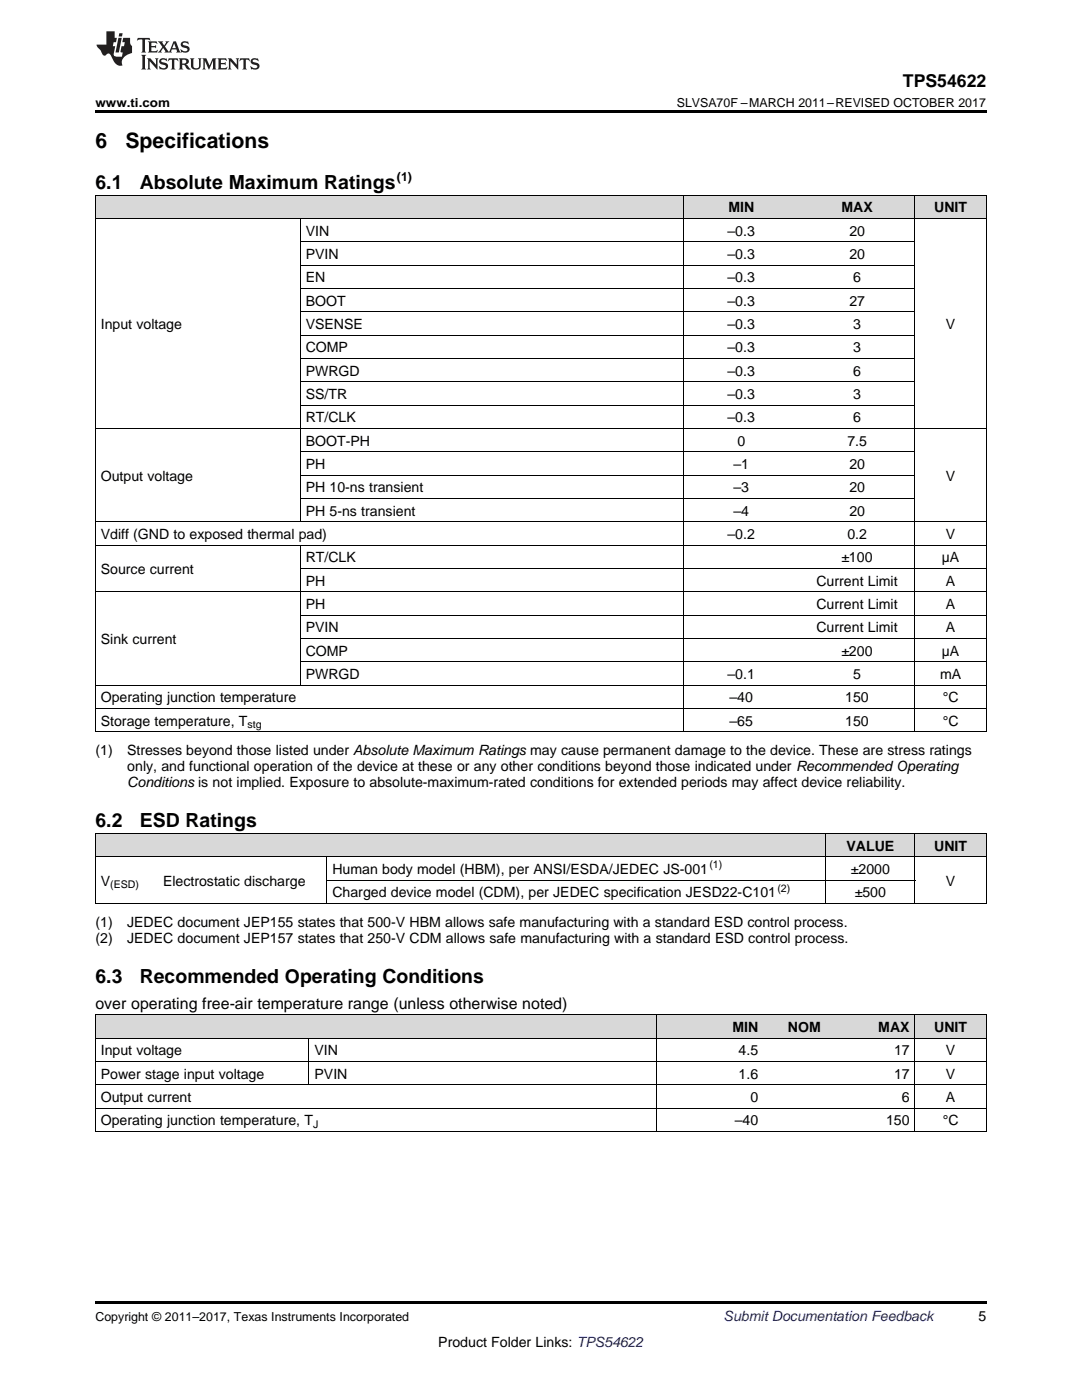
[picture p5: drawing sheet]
<svg xmlns="http://www.w3.org/2000/svg" width="216mm" height="279mm" viewBox="0 0 216 279" stroke-linecap="round" stroke-linejoin="round" font-family="sans-serif">
<defs><g id="words">
<g font-size="4.2">
<text x="19" y="29.6">6</text>
<text x="25" y="29.6">Specifications</text>
</g>
<g font-size="3.9">
<text x="19" y="37.7">6.1</text>
<text x="27.9" y="37.7">Absolute Maximum Ratings</text>
<text x="19" y="165.1">6.2</text>
<text x="27.9" y="165.1">ESD Ratings</text>
<text x="19" y="196.2">6.3</text>
<text x="27.9" y="196.2">Recommended Operating Conditions</text>
</g>
<text font-size="3.5" x="180.2" y="17.3">TPS54622</text>
<text font-size="3.2" x="19" y="201.3">over operating free-air temperature range (unless otherwise noted)</text>
<g font-size="2.8">
<text x="61" y="47">VIN</text>
<text x="145.2" y="47">–0.3</text>
<text x="145.3" y="42.4">MIN</text>
<text x="167.9" y="42.4">MAX</text>
<text x="169.5" y="47">20</text>
<text x="186.4" y="42.4">UNIT</text>
<text x="61" y="51.7">PVIN</text>
<text x="145.2" y="51.7">–0.3</text>
<text x="169.5" y="51.7">20</text>
<text x="61" y="56.3">EN</text>
<text x="145.2" y="56.3">–0.3</text>
<text x="170.3" y="56.3">6</text>
<text x="20.1" y="65.7">Input voltage</text>
<text x="61" y="61">BOOT</text>
<text x="61" y="65.7">VSENSE</text>
<text x="145.2" y="61">–0.3</text>
<text x="145.2" y="65.7">–0.3</text>
<text x="169.5" y="61">27</text>
<text x="170.3" y="65.7">3</text>
<text x="188.7" y="65.7">V</text>
<text x="61" y="70.3">COMP</text>
<text x="145.2" y="70.3">–0.3</text>
<text x="170.3" y="70.3">3</text>
<text x="61" y="75">PWRGD</text>
<text x="145.2" y="75">–0.3</text>
<text x="170.3" y="75">6</text>
<text x="61" y="79.6">SS/TR</text>
<text x="145.2" y="79.6">–0.3</text>
<text x="170.3" y="79.6">3</text>
<text x="61" y="84.3">RT/CLK</text>
<text x="61" y="88.9">BOOT-PH</text>
<text x="145.2" y="84.3">–0.3</text>
<text x="147.1" y="88.9">0</text>
<text x="169.1" y="88.9">7.5</text>
<text x="170.3" y="84.3">6</text>
<text x="20.1" y="95.9">Output voltage</text>
<text x="61" y="93.6">PH</text>
<text x="146.4" y="93.6">–1</text>
<text x="169.5" y="93.6">20</text>
<text x="188.7" y="95.9">V</text>
<text x="61" y="98.2">PH 10-ns transient</text>
<text x="146.4" y="98.2">–3</text>
<text x="169.5" y="98.2">20</text>
<text x="20.1" y="107.6">Vdiff (GND to exposed thermal pad)</text>
<text x="61" y="102.9">PH 5-ns transient</text>
<text x="145.2" y="107.6">–0.2</text>
<text x="146.4" y="102.9">–4</text>
<text x="169.1" y="107.6">0.2</text>
<text x="169.5" y="102.9">20</text>
<text x="188.7" y="107.6">V</text>
<text x="61" y="112.2">RT/CLK</text>
<text x="167.9" y="112.2">±100</text>
<text x="187.9" y="112.2">µA</text>
<text x="20.1" y="114.5">Source current</text>
<text x="61" y="116.9">PH</text>
<text x="162.9" y="116.9">Current Limit</text>
<text x="188.7" y="116.9">A</text>
<text x="61" y="121.5">PH</text>
<text x="162.9" y="121.5">Current Limit</text>
<text x="188.7" y="121.5">A</text>
<text x="20.1" y="128.5">Sink current</text>
<text x="61" y="126.2">PVIN</text>
<text x="61" y="130.8">COMP</text>
<text x="162.9" y="126.2">Current Limit</text>
<text x="167.9" y="130.8">±200</text>
<text x="187.9" y="130.8">µA</text>
<text x="188.7" y="126.2">A</text>
<text x="61" y="135.5">PWRGD</text>
<text x="145.2" y="135.5">–0.1</text>
<text x="170.3" y="135.5">5</text>
<text x="187.6" y="135.5">mA</text>
<text x="20.1" y="140.2">Operating junction temperature</text>
<text x="145.6" y="140.2">–40</text>
<text x="168.7" y="140.2">150</text>
<text x="188.1" y="140.2">°C</text>
<text x="20.1" y="144.8">Storage temperature, T</text>
<text x="145.6" y="144.8">–65</text>
<text x="168.7" y="144.8">150</text>
<text x="188.1" y="144.8">°C</text>
<text x="19" y="150.7">(1)</text>
<text x="25.4" y="150.7">Stresses beyond those listed under Absolute Maximum Ratings may cause permanent damage to the device. These are stress ratings</text>
<text x="25.4" y="153.8">only, and functional operation of the device at these or any other conditions beyond those indicated under Recommended Operating</text>
<text x="25.4" y="157">Conditions is not implied. Exposure to absolute-maximum-rated conditions for extended periods may affect device reliability.</text>
<text x="168.9" y="169.8">VALUE</text>
<text x="186.4" y="169.8">UNIT</text>
<text x="20.1" y="176.7">V</text>
<text x="32.5" y="176.7">Electrostatic discharge</text>
<text x="66.3" y="174.4">Human body model (HBM), per ANSI/ESDA/JEDEC JS-001</text>
<text x="66.3" y="179.1">Charged device model (CDM), per JEDEC specification JESD22-C101</text>
<text x="169.8" y="174.4">±2000</text>
<text x="170.6" y="179.1">±500</text>
<text x="188.7" y="176.7">V</text>
<text x="19" y="184.9">(1)</text>
<text x="25.4" y="184.9">JEDEC document JEP155 states that 500-V HBM allows safe manufacturing with a standard ESD control process.</text>
<text x="19" y="188.1">(2)</text>
<text x="25.4" y="188.1">JEDEC document JEP157 states that 250-V CDM allows safe manufacturing with a standard ESD control process.</text>
<text x="146.2" y="206">MIN</text>
<text x="157.2" y="206">NOM</text>
<text x="175.3" y="206">MAX</text>
<text x="186.4" y="206">UNIT</text>
<text x="20.1" y="210.6">Input voltage</text>
<text x="20.1" y="215.3">Power stage input voltage</text>
<text x="62.8" y="210.6">VIN</text>
<text x="62.8" y="215.3">PVIN</text>
<text x="147.4" y="210.6">4.5</text>
<text x="147.4" y="215.3">1.6</text>
<text x="178.4" y="210.6">17</text>
<text x="178.4" y="215.3">17</text>
<text x="188.7" y="210.6">V</text>
<text x="188.7" y="215.3">V</text>
<text x="20.1" y="220">Output current</text>
<text x="149.8" y="220">0</text>
<text x="180" y="220">6</text>
<text x="188.7" y="220">A</text>
<text x="20.1" y="224.6">Operating junction temperature, T</text>
<text x="146.6" y="224.6">–40</text>
<text x="176.8" y="224.6">150</text>
<text x="188.1" y="224.6">°C</text>
<text x="195.3" y="263.6">5</text>
<text x="87.5" y="268.9">Product Folder Links: TPS54622</text>
</g>
<text font-size="2.8" fill="#0000c8" x="144.4" y="263.6">Submit Documentation Feedback</text>
<g font-size="2.5">
<text x="19" y="21.4">www.ti.com</text>
<text x="135" y="21.4">SLVSA70F –MARCH 2011–REVISED OCTOBER 2017</text>
<text x="79.2" y="36.2">(1)</text>
<text x="19" y="263.6">Copyright © 2011–2017, Texas Instruments Incorporated</text>
</g>
<g font-size="2.1">
<text x="49.4" y="145.4">stg</text>
<text x="141.6" y="173.3">(1)</text>
<text x="22" y="177.3">(ESD)</text>
<text x="155.1" y="177.9">(2)</text>
<text x="62.5" y="225.2">J</text>
</g>
</g></defs>
<g fill="#d8d8d8">
<path d="M19 202.6h42.7v4.7h-42.7z"/>
<path d="M61.7 202.6h69.4v4.7h-69.4z"/>
<path d="M131.1 202.6h21.3v4.7h-21.3z"/>
<path d="M152.4 202.6h12.4v4.7h-12.4z"/>
<path d="M164.8 202.6h17.8v4.7h-17.8z"/>
<path d="M182.6 202.6h14.2v4.7h-14.2z"/>
<path d="M19 166.4h12.5v4.6h-12.5z"/>
<path d="M31.5 166.4h33.8v4.6h-33.8z"/>
<path d="M65.3 166.4h99.5v4.6h-99.5z"/>
<path d="M164.8 166.4h17.8v4.6h-17.8z"/>
<path d="M182.6 166.4h14.2v4.6h-14.2z"/>
<path d="M19 39h40.9v4.6h-40.9z"/>
<path d="M59.9 39h76.5v4.6h-76.5z"/>
<path d="M136.4 39h23.1v4.6h-23.1z"/>
<path d="M159.5 39h23.1v4.6h-23.1z"/>
<path d="M182.6 39h14.2v4.6h-14.2z"/>
</g>
<path d="M19 22h177.8v.5h-177.8zM19 180.3h.2zM65.2 180.3h.1zM164.7 180.3h.1zM182.5 180.3h.1zM196.7 180.3h.1zM19 225.8l.2 .1zM131 225.8l.1 .1zM182.5 225.8l.1 .1zM196.7 225.8l.1 .1zM19 259.7h177.8v.5h-177.8z" fill="#000"/>
<g fill="none" stroke="#000" stroke-width=".2">
<path d="M19 38.9h177.8M19.1 39v107.1M136.3 39v107.1M182.5 39v107.1M196.8 39v107.1M19 43.6h177.8M59.9 43.6v60.6M59.9 57.6h122.7M59.9 52.9h122.7M59.9 48.2h122.7M59.9 76.2h122.7M59.9 71.5h122.7"/>
<path d="M59.9 66.9h122.7M59.9 62.2h122.7M19 85.5h177.8M59.9 99.5h122.7M59.9 94.8h122.7M59.9 90.2h122.7M59.9 80.8h122.7M19 118.1h177.8M19 108.8h177.8M19 104.1h177.8M59.9 108.8v28M59.9 113.4h136.9"/>
<path d="M19 136.7h177.8M59.9 132.1h136.9M59.9 127.4h136.9M59.9 122.7h136.9M19 146h177.8M19 141.4h177.8M19 166.3h177.8v14M19 171h177.8M19.1 166.3v14M65.2 171v9.3M65.3 175.6h117.3M164.8 166.3v14"/>
<path d="M182.5 166.3v14M19 180.3h177.8M19 216.5h177.8M19 211.9h177.8M19 207.2h177.8M19 202.5h177.8M19.1 202.6v23.3M61.6 207.2v9.4M131 202.6v23.3M182.5 202.6v23.3M196.8 202.6v23.3M19 225.8h177.8"/>
<path d="M19 221.2h177.8"/>
</g>
<g fill="#231f20">
<path d="M27.5 7.6l-.1 .5 .4-.2h.6v.1v2.1l-.2 .4h1l-.3-.4v-2.1l.1-.1h.5l.5 .2-.2-.5zM29.5 8.3l.2 .3v1.5l-.2 .4h1.8l.2-.6a1.04 1.04 0 0 1-1.3 .2v-.7h.6l.3 .2v-.6l-.3 .2h-.6v-.6l.8-.1 .4 .3-.2-.5zM31.5 8.3l.9 1.1-.9 1.1h.8l-.2-.2 .5-.7 .4 .7-.2 .2h1.5l-.1-.2 .1-.4h.9l.1 .4-.2 .2h1l-.3-.3-.7-1.9h-.5l-.9 2-.8-1 .9-1h-.8l.1 .3-.3 .5-.4-.6 .2-.2zM34.7 8.6l.4 1h-.7zM36.3 8.4a.63 .63 0 0 0-.2 .7 .63 .63 0 0 0 .6 .4l.6 .2 .1 .2a.75 .75 0 0 1-.7 .4 .75 .75 0 0 1-.6-.5l.1 .7 .1-.1a1.11 1.11 0 0 0 1.5-.6 1.13 1.13 0 0 0-1.2-.8l-.1-.4a1.04 1.04 0 0 1 1.2 .2l-.2-.5-.1 .1-.5-.2zM28.2 10.9l.2 .4v2.2l-.2 .4h1l-.3-.4v-2.2l.3-.4zM29.3 11.6l.3 .4v1.5l-.3 .4h.8l-.2-.4v-1.3l1.5 1.7v-1.9l.2-.4h-.7l.2 .4v.9l-1.1-1.3zM32 11.8a.62 .62 0 0 0-.2 .7 .62 .62 0 0 0 .6 .4l.6 .1 .1 .3a.76 .76 0 0 1-.7 .3 .76 .76 0 0 1-.6-.4l.1 .7 .1-.1a1.11 1.11 0 0 0 1.5-.6 1.13 1.13 0 0 0-1.2-.8l-.1-.4a1.04 1.04 0 0 1 1.2 .2l-.2-.6-.1 .1-.5-.1zM33.7 11.6l-.2 .6a.61 .61 0 0 1 .8-.3v1.6l-.2 .4h.9l-.2-.4v-1.6a.63 .63 0 0 1 .8 .3l-.2-.6zM35.6 11.6l.3 .4v1.5l-.3 .4h1l-.2-.2v-.8l.5 .2a.76 .76 0 0 0 1.2 .7l-1-1a.58 .58 0 0 0 .6-.5 .58 .58 0 0 0-.5-.6zM36.4 11.9h.1a.45 .45 0 0 1 .5 .1 .45 .45 0 0 1 .1 .5l-.7 .2zM37.9 11.6l.2 .2a2.17 2.17 0 0 0 .3 1.9 .99 .99 0 0 0 1.6-.6v-1.1l.2-.4h-.7l.2 .2a1.92 1.92 0 0 1-.2 1.8 .6 .6 0 0 1-.9-.5v-1.1l.2-.4zM40.4 11.6l.2 .4v1.5l-.2 .4h.7l-.2-.4v-1.4l.8 1.8 .8-1.8v1.4l-.2 .4h.9l-.2-.4v-1.5l.2-.4h-.8l-.6 1.5-.6-1.5zM43.4 11.6l.2 .4v1.5l-.2 .4h1.8l.2-.6a1.04 1.04 0 0 1-1.3 .1v-.6h.5l.4 .2v-.6l-.4 .2h-.5v-.7h.8l.3 .3-.1-.6zM45.5 11.6l.2 .4v1.5l-.2 .4h.7l-.2-.4v-1.3l1.5 1.7v-1.9l.2-.4h-.7l.2 .4v.9l-1.1-1.3zM47.9 11.6l-.1 .6a.61 .61 0 0 1 .8-.3v1.6l-.3 .4h1l-.3-.4 .1-1.6a.63 .63 0 0 1 .7 .3l-.1-.6zM50.2 11.8a.62 .62 0 0 0-.2 .7 .62 .62 0 0 0 .6 .4l.6 .1 .2 .3a.76 .76 0 0 1-.8 .3 .76 .76 0 0 1-.6-.4l.1 .7 .2-.1a1.11 1.11 0 0 0 1.5-.6 1.13 1.13 0 0 0-1.3-.8l-.1-.4a1.04 1.04 0 0 1 1.2 .2l-.1-.6-.2 .1-.5-.1z"/>
<path d="M21.2 6.3v2.6h-1.9l.1 .4 .7 .9a.91 .91 0 0 0 1 .8 .56 .56 0 0 1 .5-.3 .56 .56 0 0 1 .5 .3l.4 .8a1.53 1.53 0 0 0 1.9 1.2 1.54 1.54 0 0 1 1-2.1l.9-.3v-1.4a1.52 1.52 0 0 1-.3-1.6h-1.4l-.2 .8h.5l-.2 .8h-.4l-.2 1v.2l.4 .1-.2 .8a1.93 1.93 0 0 1-1.6-.3l.3-1.8h-.5l.2-.8h.4l.2-.8h-.4v-1.3zM23.6 7.6l-.6 2.9h.7l.6-2.9zM23.8 6.6l-.1 .7h.6l.2-.7z"/>
</g>
<use href="#words"/>
</svg>
